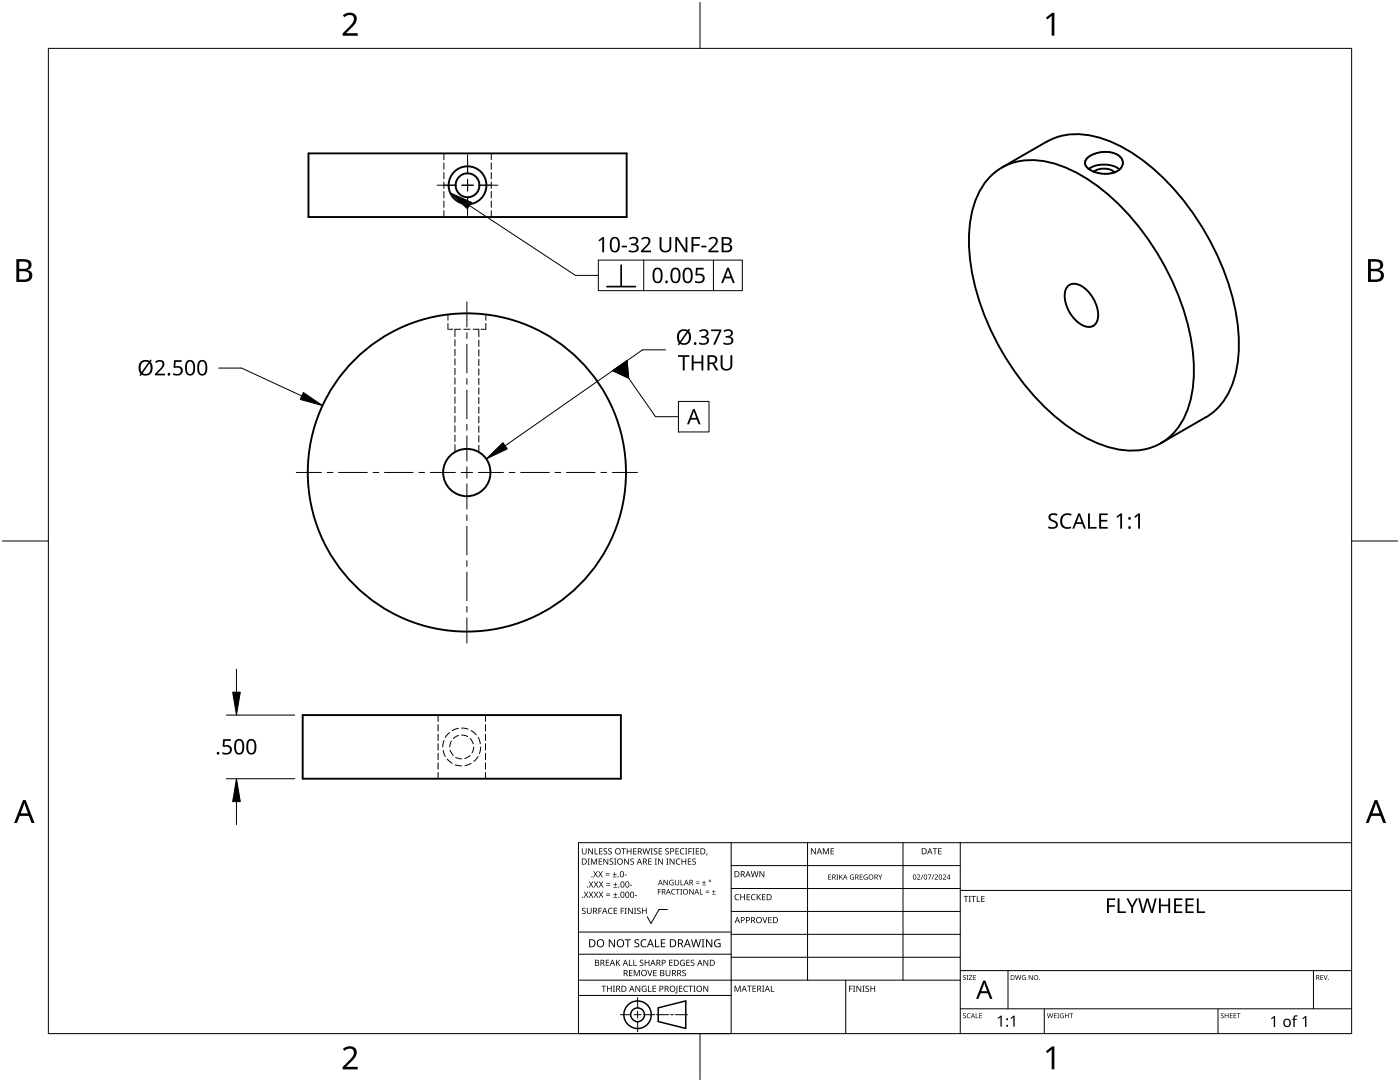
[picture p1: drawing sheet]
<svg xmlns="http://www.w3.org/2000/svg" width="279mm" height="216mm" viewBox="0 0 279 216" stroke-linecap="round" stroke-linejoin="round" font-family="sans-serif">
<g fill="none" stroke="#000" stroke-width=".2">
<path d="M88.6 30.6v1.3M88.6 32.5v1.3M88.6 34.4v1.3M88.6 36.3v1.3M88.6 38.2v1.3M98 30.6v1.3M98 32.5v1.3M98 34.4v1.3M98 36.3v1.3M98 38.2v1.3M88.6 40.1v1.3M88.6 42v1.3"/>
<path d="M98 40.1v1.3M98 42v1.3M89.4 64.5l.1 1.2M89.4 62.7v1.2M89.7 65.7h.7M90.8 67.8v1.2M90.8 69.7v1.3M90.8 71.6v1.3M90.8 73.5v1.3M90.8 75.4v1.3M90.8 77.3v1.3M90.8 79.2v1.3"/>
<path d="M91.9 65.7h-1.1v1.4M93.8 65.7h-1.3M94.4 65.7h1.1l.1 1.5M95.6 67.9v1.2M95.6 69.8v1.2M95.6 71.7v1.2M95.6 73.6v1.3M95.6 75.5v1.3M95.6 77.4v1.3M95.6 79.3v1.3M96.7 65.7h-.7M97 64.5l-.1 1.2"/>
<path d="M97 62.8v1.1M90.8 81.1v1.3M90.8 83v1.3M90.8 84.9v1.3M90.8 86.8v1.3M90.8 88.7v1.5M95.6 81.2v1.3M95.6 83.1v1.3M95.6 85v1.3M95.6 86.9v1.3M95.6 88.8v1.6M87.4 142.7v1.3"/>
<path d="M87.4 144.6v1.3M87.4 146.5v1.3M87.4 148.4v1.3M87.4 150.3v1.3M87.4 152.2v1.3M87.4 154.1v1.3M88.4 149.7l.5 1.3M88.6 147.7l-.3 1.4M89.2 151.5l1.1 .8M89.7 146.2l-.8 1M89.8 149.7l.7 1M90.1 147.9l-.4 1.2"/>
<path d="M90.8 152.6l1.3 .2M90.9 151.1l1.2 .3M91.5 145.3l-1.2 .5M91.5 146.8l-1 .6M92.1 145.3l1.3 .2M92.1 146.7l1.2 .3M93.8 147.4l.6 1M93.8 150.7l-1 .6M94 145.8l1 .8M94 152.3l-1.2 .5M94.5 149.1l-.3 1.1M95.4 147.2l.4 1.2"/>
<path d="M95.4 151l-.8 .9M95.9 149.1l-.2 1.3M96.9 142.7v1.3M96.9 144.6v1.3M96.9 146.5v1.3M96.9 148.4v1.3M96.9 150.3v1.3M96.9 152.2v1.3M96.9 154.1v1.3"/>
</g>
<g fill="none" stroke="#000" stroke-width=".38">
<path d="M61.6 30.6h63.5v12.7h-63.5zM197.6 35.3a11.9 11.9 0 0 1 11.4-3 29.7 29.7 0 0 1 13.6 7.9 52.1 52.1 0 0 1 15.4 29.6 23.3 23.3 0 0 1-2.1 14.3 11.6 11.6 0 0 1-13.3 5.5 29.8 29.8 0 0 1-13.6-7.9 51.8 51.8 0 0 1-15.4-29.6 23.3 23.3 0 0 1 2.1-14.4zM208.9 28.3a14 14 0 0 1 12.5-.2 39.5 39.5 0 0 1 16.5 14.2 47.9 47.9 0 0 1 9.4 26.4 18 18 0 0 1-4.3 12.7l-1.1 1-1.2 .9M208.9 28.2l-9 5.2M217 31.6a5.4 5.4 0 0 1 6.6-.2 1.91 1.91 0 0 1-1.3 3 5.4 5.4 0 0 1-5.6-1.4l-.2-.6zM217.3 33.7a5.6 5.6 0 0 1 6.1 .1M218.3 34.3a3.4 3.4 0 0 1 4.1 .1M213 57.2a2.43 2.43 0 0 1 3.5 .3 7.1 7.1 0 0 1 2.6 6.1 1.96 1.96 0 0 1-1.3 1.6 1.96 1.96 0 0 1-2-.4 7 7 0 0 1-3.3-6.5zM240.7 83.2l-9 5.2M123.9 142.7v12.7h-63.5v-12.7h63.5"/>
<circle cx="93.3" cy="37" r="3.8"/>
<circle cx="93.3" cy="37" r="2.38"/>
<circle cx="93.2" cy="94.3" r="4.7"/>
<circle cx="93.2" cy="94.3" r="31.8"/>
</g>
<path d="M9.7 9.7h260v196.5h-260z" fill="none" stroke="#000" stroke-width=".2"/>
<path d="M139.7 .5v9.2M.5 108h9.2M269.7 108h9.2M139.7 206.2v9.2" fill="none" stroke="#000" stroke-width=".2"/>
<g fill="#000">
<path d="M68.4 3.1a1.64 1.64 0 0 1 2.8 .4 2.52 2.52 0 0 1-1.2 2.2l-.9 .9h2.3v.5h-3v-.4l1.2-1.2a1.95 1.95 0 0 0 .9-2.2 1.23 1.23 0 0 0-1.8 .1zM208.7 3.5l1.3-.9h.4v4.5h-.5v-4l-.9 .8zM68.4 209.3a1.64 1.64 0 0 1 2.8 .4 2.52 2.52 0 0 1-1.2 2.2l-.9 1h2.3v.5h-3v-.5l1.2-1.2a1.95 1.95 0 0 0 .9-2.1 1.23 1.23 0 0 0-1.8 .1zM208.7 209.8l1.3-1h.4v4.6h-.5v-4l-.9 .7z"/>
<path d="M3.3 51.7h1.3a1.28 1.28 0 0 1 1.7 1.3 1.04 1.04 0 0 1-.9 .9 1.23 1.23 0 0 1 1 1.5 1.23 1.23 0 0 1-1.5 .9h-1.6zM3.8 54.1v1.7h1a.86 .86 0 0 0 1-.9 .86 .86 0 0 0-1.1-.8zM3.8 52.2v1.4h.9a.78 .78 0 0 0 1-.7 .78 .78 0 0 0-1.1-.7z"/>
<path d="M273 51.7h1.3a1.28 1.28 0 0 1 1.7 1.3 1.04 1.04 0 0 1-.8 .9 1.23 1.23 0 0 1 1 1.5 1.23 1.23 0 0 1-1.6 .9h-1.6zM273.6 54.1v1.7h.9a.86 .86 0 0 0 1.1-.9 .86 .86 0 0 0-1.1-.8zM273.6 52.2v1.4h.8a.78 .78 0 0 0 1-.7 .78 .78 0 0 0-1.1-.7z"/>
<path d="M4.6 159.6h.5l1.8 4.6h-.6l-.6-1.4h-1.8l-.5 1.4h-.6zM4.8 160.2l-.7 2.1h1.5z"/>
<path d="M274.3 159.6h.6l1.7 4.6h-.6l-.5-1.4h-1.8l-.6 1.4h-.5zM274.6 160.2l-.7 2.1h1.4z"/>
</g>
<g fill="none" stroke="#000" stroke-width=".2">
<path d="M145.9 168.1v38.1h-30.5v-38.1h154.3M145.9 172.7h45.7M145.9 177.3h45.7M161.2 168.1v27.5M180.2 168.1v27.5M191.6 168.1v38.1M191.6 177.7h78.1M115.4 198.6h30.5M115.4 195.6h76.2M115.4 190.4h30.5M115.4 186h30.5M127.3 199v2.1"/>
<path d="M133.2 181.5h-1.7l-1.6 2.8-.7-1.4M145.9 181.9h45.7M145.9 186.4h45.7M145.9 191h45.7M168.8 195.6v10.6M191.6 193.7h78.1M201.2 193.7v7.6M262.1 193.7v7.6M123.8 202.5h2.1M126.6 202.5h1.3M127.3 201.8v1.4M127.3 203.8v2.1"/>
<path d="M128.6 202.5h2.1M131 202.5h2.4M133.8 202.5h.6M134.8 202.5h2.4M191.6 201.3h78.1M208.4 201.3v4.9M243.1 201.3v4.9"/>
</g>
<g fill="#000">
<path d="M116.1 169.3h.2v.8a.32 .32 0 0 0 .3 .3 .32 .32 0 0 0 .3-.3v-.8h.2v.8a.47 .47 0 0 1-.5 .4 .47 .47 0 0 1-.5-.5zM116.5 177.9h.2l.3 .5 .3-.5h.1l-.4 .6 .4 .6h-.1l-.3-.5-.4 .5h-.1l.4-.6zM117.3 171.3h.4l-.1 .1v1l.1 .1h-.4l.1-.1v-1zM117.4 169.3h.2l.6 1v-1h.1v1.2h-.1l-.7-1v1h-.1zM117.5 177.9h.2l.3 .5 .3-.5h.1l-.4 .6 .4 .6h-.1l-.4-.5-.3 .5h-.1l.4-.6zM117.5 175.9h.2l.3 .5 .3-.5h.1l-.4 .6 .5 .6h-.2l-.3-.5-.4 .5h-.1l.4-.6zM117.9 171.3h.3l.3 1 .4-1h.3v1.2h-.2v-1l-.4 1h-.1l-.4-1v1h-.2zM118.7 169.3h.1v1h.6v.2h-.7zM118.4 173.8h.1l.3 .5 .3-.5h.2l-.4 .6 .4 .7h-.1l-.4-.6-.3 .6h-.1l.4-.7zM118.5 177.9h.2l.2 .5 .3-.5h.2l-.4 .6 .4 .6h-.1l-.4-.5-.3 .5h-.1l.4-.6zM118.5 175.9h.2l.3 .5 .3-.5h.1l-.4 .6 .4 .6h-.1l-.3-.5-.4 .5h-.1l.4-.6zM119.5 171.3h.7v.1h-.6v.4h.5v.2h-.5v.4h.6v.1h-.7z"/>
<path d="M119.6 169.3h.6v.1h-.5v.4h.5v.1h-.5v.4h.5v.2h-.6zM119.4 173.8h.1l.3 .5 .3-.5h.2l-.4 .6 .4 .7h-.1l-.4-.6-.3 .6h-.2l.5-.7zM119.5 177.9h.1l.3 .5 .3-.5h.2l-.4 .6 .4 .6h-.1l-.4-.5-.3 .5h-.1l.4-.6zM119.5 175.9h.2l.3 .5 .3-.5h.1l-.4 .6 .4 .6h-.1l-.4-.5-.3 .5h-.1l.4-.6zM120.9 174.6h.8v.1h-.8zM120.9 174.2h.8v.1h-.8zM121 178.7h.8v.1h-.8zM121 178.3h.8v.1h-.8zM121 176.6h.8v.1h-.8zM121 176.3h.8v.1h-.8zM120.5 169.4l.4-.1h.3l-.1 .1a.25 .25 0 0 0-.4-.1 .25 .25 0 0 0 0 .4l.4 .3 .1 .2-.3 .3-.5-.1v-.1h.2a.27 .27 0 0 0 .4-.1 .27 .27 0 0 0-.3-.3l-.2-.2zM120.4 171.3h.2l.7 1-.1-1h.2v1.2h-.2l-.6-1v1h-.2z"/>
<path d="M121.4 169.4l.5-.1h.2v.1a.25 .25 0 0 0-.4-.1 .25 .25 0 0 0 0 .4l.4 .3v.2l-.2 .3-.5-.1v-.1h.1a.27 .27 0 0 0 .5-.1 .27 .27 0 0 0-.4-.3l-.2-.2zM122.3 174.9h.8v.2h-.8zM122.4 179h.8v.1h-.8zM122.4 177h.8v.1h-.8zM121.7 171.4l.4-.1 .3 .1-.1 .1a.25 .25 0 0 0-.4-.1 .25 .25 0 0 0 0 .4 .42 .42 0 0 1 .5 .5 .42 .42 0 0 1-.7 .2l-.1-.2 .2 .1a.27 .27 0 0 0 .5-.2 .27 .27 0 0 0-.4-.3l-.2-.2zM122.6 174h.1v.4h.4v.1h-.4v.4h-.1v-.4h-.3v-.1h.3zM122.7 178.1h.1v.4h.4v.1h-.4v.3h-.1v-.3h-.3v-.1h.3zM122.7 176.1h.2v.3h.3v.2h-.3v.3h-.2v-.3h-.3v-.2h.3zM122.6 171.3h.4l-.1 .1v1l.1 .1h-.4l.1-.1v-1zM124 169.3h.9v.1h-.4v1.1h-.1v-1.1h-.4zM124.7 174.5h.4v.2h-.4zM124.6 171.3h.1l.7 1v-1h.1v1.2h-.2l-.6-1v1h-.1z"/>
<path d="M125.7 176.6h.5v.1h-.5zM125.1 169.3h.1v.5h.7v-.5h.1v1.2h-.1v-.6h-.7v.6h-.1zM125.8 171.4l.5-.1 .2 .1v.1a.25 .25 0 0 0-.4-.1 .25 .25 0 0 0 0 .4 .42 .42 0 0 1 .4 .5 .42 .42 0 0 1-.7 .2v-.2l.1 .1a.27 .27 0 0 0 .5-.2 .27 .27 0 0 0-.4-.3l-.2-.2zM126.7 178.6h.4v.2h-.4zM126.4 169.3h.6v.1h-.5v.4h.5v.1h-.5v.4h.5v.2h-.6zM128.2 169.3h.2l.2 1 .3-1h.2l.2 1 .3-1h.1l-.3 1.2h-.1l-.3-1.1-.3 1.1h-.2zM129.4 171.3h.7v.1h-.6v.4h.5v.2h-.5v.4h.6v.1h-.7zM129.8 169.3h.5l-.2 .1v1l.2 .1h-.5l.2-.1v-1zM130.7 171.3h.4l-.1 .1v1l.1 .1h-.4l.1-.1v-1zM130.5 169.4l.4-.1h.3l-.1 .1a.25 .25 0 0 0-.4-.1 .25 .25 0 0 0 0 .4l.4 .3 .1 .2-.2 .3-.6-.1v-.1h.2a.27 .27 0 0 0 .4-.1 .27 .27 0 0 0-.3-.3l-.2-.2zM131.3 177.4h.6v.1h-.5v.4h.5v.1h-.5v.5h-.1zM131.4 169.3h.7v.1h-.5v.4h.5v.1h-.5v.4h.5v.2h-.7z"/>
<path d="M131.3 171.3h.2l.7 1v-1h.1v1.2h-.2l-.6-1v1h-.2zM132.4 175.6h.2l.6 .9v-.9h.1v1h-.2l-.6-.9v.9h-.1zM133 171.3h.4l-.1 .1v1l.1 .1h-.4l.1-.1v-1zM132.8 169.4l.4-.1h.3l-.1 .1a.25 .25 0 0 0-.3-.1 .25 .25 0 0 0 0 .4l.4 .3v.2l-.2 .3-.5-.1v-.1h.1a.27 .27 0 0 0 .5-.1 .27 .27 0 0 0-.4-.3l-.2-.2zM133.7 175.7l.5-.2 .2 .1v.1a.45 .45 0 0 0-.7 .4 .45 .45 0 0 0 .6 .4v-.3h-.2v-.1h.3v.5a.6 .6 0 0 1-.8-.1 .6 .6 0 0 1 .1-.8zM134.1 177.5l.4-.1h.3l-.1 .2a.44 .44 0 0 0-.6 .4 .44 .44 0 0 0 .6 .3 .52 .52 0 0 1-.7 0 .52 .52 0 0 1 .1-.8zM133.6 171.3h.2l.7 1v-1h.1v1.2h-.2l-.6-1v1h-.2zM134.9 177.4h.8v.1h-.4v1h-.1v-1h-.3zM135 171.5l.5-.2 .3 .1-.1 .1a.49 .49 0 0 0-.7 .4 .49 .49 0 0 0 .7 .5 .52 .52 0 0 1-.6 0 .52 .52 0 0 1-.2-.6zM134.8 169.3h.7v.1h-.6v.4h.5v.1h-.5v.4h.6v.2h-.7zM134.7 175.6h.1v.7a.28 .28 0 0 0 .3 .2 .28 .28 0 0 0 .3-.2v-.7h.1v.7a.42 .42 0 0 1-.4 .4 .42 .42 0 0 1-.4-.4zM135.8 175.6h.2v.9h.4v.1h-.6z"/>
<path d="M135.8 177.4h.3l-.1 .1v.9l.1 .1h-.3l.1-.1v-.9zM135.8 169.4l.4-.1h.4l-.1 .1h-.2a.49 .49 0 0 0-.4 .6 .49 .49 0 0 0 .7 .3 .52 .52 0 0 1-.7 .1 .52 .52 0 0 1-.2-.6zM136 171.3h.2v.5h.6v-.5h.1v1.2h-.1v-.5h-.6v.5h-.2zM136.7 169.3h.5l-.2 .1v1l.2 .1h-.5l.2-.1v-1zM137.4 169.3h.7v.1h-.6v.4h.5v.2h-.5v.5h-.1zM137.3 171.3h.7v.1h-.6v.4h.5v.2h-.5v.4h.6v.1h-.7zM137.6 177.4h.1l.6 .9v-.9h.1v1.1h-.1l-.6-.9v.9h-.1zM138.2 169.3h.4l-.1 .1v1l.1 .1h-.4l.1-.1v-1zM138.9 176.2h.7v.1h-.7zM138.9 175.9h.7v.1h-.7zM138.2 171.4l.4-.1 .3 .1-.1 .1a.25 .25 0 0 0-.4-.1 .25 .25 0 0 0 0 .4 .42 .42 0 0 1 .5 .5 .42 .42 0 0 1-.7 .2l-.1-.2 .2 .1a.27 .27 0 0 0 .5-.2 .27 .27 0 0 0-.4-.3l-.2-.2zM138.9 169.3h.6v.1h-.5v.4h.5v.1h-.5v.4h.5v.2h-.6z"/>
<path d="M139.7 177.4h.1v1h.5v.1h-.6zM140.1 176.5h.8v.1h-.8zM140.5 175.7h.1v.3h.3v.2h-.3v.3h-.1v-.3h-.4v-.2h.4zM140.8 178h.7v.2h-.7zM140.8 177.7h.7v.1h-.7zM141 170.3h.2l-.3 .4zM142.1 178.4h.7v.1h-.7zM142.4 177.6h.1v.3h.3v.1h-.3v.3h-.1v-.3h-.3v-.1h.3zM146.8 178.6l.4-.2 .3 .1v.1a.49 .49 0 0 0-.7 .4 .49 .49 0 0 0 .7 .5 .52 .52 0 0 1-.7 0 .52 .52 0 0 1-.2-.6zM147.7 178.4h.2v.5h.6v-.5h.2v1.2h-.2v-.5h-.6v.5h-.2zM149 178.4h.7v.1h-.5v.4h.4v.2h-.4v.4h.5v.1h-.7zM150 178.6l.5-.2 .3 .1-.1 .1a.49 .49 0 0 0-.7 .4 .49 .49 0 0 0 .8 .5 .52 .52 0 0 1-.7 0 .52 .52 0 0 1-.2-.6z"/>
<path d="M149.8 173.8h.2l.3 1.1 .2-1.1h.2l.3 1.1 .2-1.1h.2l-.3 1.2h-.2l-.3-1-.3 1h-.1zM151 178.4h.2v.6l.5-.6h.2l-.5 .5 .5 .7h-.2l-.4-.6-.1 .6h-.2zM151.6 173.8h.1l.7 1v-1h.1v1.2h-.1l-.7-1v1h-.1zM152.1 178.4h.7v.1h-.6v.4h.5v.2h-.5v.4h.6v.1h-.7zM161.8 169.3h.2l.7 1v-1h.1v1.2h-.2l-.6-1v1h-.2zM164.2 169.3h.2l.4 .9 .4-.9h.2v1.2h-.1v-1.1l-.4 1.1h-.1l-.4-1.1v1.1h-.2zM165.3 174.5h.6v.1h-.5v.3h.5v.1h-.5v.4h.5v.1h-.6zM165.8 169.3h.6v.1h-.5v.4h.5v.1h-.5v.4h.5v.2h-.6zM166.9 174.5h.4l-.1 .1v.8l.1 .1h-.4l.1-.1v-.8zM167.5 174.5h.1v.5l.6-.5-.4 .4 .4 .6h-.1l-.4-.5-.1 .5h-.1zM169.7 174.6l.5-.1h.2v.2a.42 .42 0 0 0-.7 .3 .42 .42 0 0 0 .6 .4v-.3h-.2v-.1h.3v.5a.56 .56 0 0 1-.7-.1 .56 .56 0 0 1 0-.8zM171.6 174.5h.5v.1h-.4v.3h.4v.1h-.4v.4h.4v.1h-.5z"/>
<path d="M172.5 174.6l.4-.1h.2v.2a.42 .42 0 0 0-.6 .3 .42 .42 0 0 0 .5 .4v-.3h-.2v-.1h.4v.5a.56 .56 0 0 1-.8-.1 .56 .56 0 0 1 .1-.8zM175.3 174.5h.1l.3 .5 .2-.5h.2l-.4 .6v.4h-.1v-.4zM183 174.6a.37 .37 0 0 1 .6 0 .37 .37 0 0 1-.2 .6l-.2 .2h.5v.1h-.7l.3-.4a.27 .27 0 0 0 .2-.3 .27 .27 0 0 0-.3-.2zM184.1 174.5h.2l-.4 1h-.1zM185.2 174.5h.6l-.4 1h-.1l.4-.9h-.5zM186.3 174.5h.1l-.3 1h-.2zM186.1 169.3h.9v.1h-.3v1.1h-.2v-1.1h-.4zM186.5 174.6a.37 .37 0 0 1 .6 0 .37 .37 0 0 1-.2 .6l-.2 .2h.5v.1h-.7l.3-.4a.27 .27 0 0 0 .3-.3 .27 .27 0 0 0-.4-.2zM187.2 169.3h.7v.1h-.5v.4h.5v.1h-.5v.4h.5v.2h-.7zM188.2 174.6a.37 .37 0 0 1 .6 0 .37 .37 0 0 1-.3 .6l-.2 .2h.5v.1h-.7l.3-.4a.27 .27 0 0 0 .3-.3 .27 .27 0 0 0-.4-.2zM192.3 178.8h.9v.1h-.3v1.1h-.2v-1.1h-.4zM193.3 178.8h.5l-.2 .1v1l.2 .1h-.5l.2-.1v-1z"/>
<path d="M193.8 178.8h1v.1h-.4v1.1h-.2v-1.1h-.4zM194.9 178.8h.2v1.1h.5v.1h-.7zM195.8 178.8h.7v.1h-.5v.4h.5v.1h-.5v.5h.5v.1h-.7zM116.2 181.3l.4-.2 .3 .1-.1 .1a.25 .25 0 0 0-.4-.1 .25 .25 0 0 0 0 .4l.4 .2 .1 .3-.3 .3-.5-.1v-.1h.2a.27 .27 0 0 0 .4-.1 .27 .27 0 0 0-.3-.3l-.2-.2zM117.1 181.1h.2v.8a.32 .32 0 0 0 .3 .3 .32 .32 0 0 0 .3-.3v-.8h.2v.8a.47 .47 0 0 1-.5 .5 .47 .47 0 0 1-.5-.5zM119.4 181.1h.7v.2h-.5v.4h.5v.1h-.5v.6h-.2zM120 196.7h1v.1h-.4v1.1h-.2v-1.1h-.4zM120.9 191.5h.7v.1h-.5v.4h.4v.2h-.4v.4h.5v.1h-.7zM121.5 181.3l.4-.2 .4 .1-.1 .1a.49 .49 0 0 0-.7 .5 .49 .49 0 0 0 .7 .4 .52 .52 0 0 1-.6 .1 .52 .52 0 0 1-.3-.6zM121.1 196.7h.2v.5h.6v-.5h.2v1.2h-.2v-.6h-.6v.6h-.2zM121.5 187.4h.2l.9 1.3v-1.3h.1v1.6h-.2l-.8-1.3v1.3h-.2zM122.3 196.7h.4l-.1 .1v1l.1 .1h-.4l.2-.1v-1z"/>
<path d="M122.5 181.1h.7v.2h-.6v.4h.5v.1h-.5v.4h.6v.2h-.7zM122.9 191.5h.2v.6l.5-.6h.2l-.5 .5 .5 .7h-.2l-.4-.6-.1 .6h-.2zM123.9 181.1h.6v.2h-.5v.4h.5v.1h-.5v.6h-.1zM124.7 181.1h.4l-.2 .2v.9l.2 .2h-.4l.1-.2v-.9zM124.7 187.4h1.2v.2h-.5v1.4h-.2v-1.4h-.5zM125.5 191.5h.2v1.1h.5v.1h-.7zM125.5 193.6h.7v.1h-.5v.4h.5v.1h-.5v.4h.5v.2h-.7zM125.3 181.1h.2l.7 1.1-.1-1.1h.2v1.3h-.2l-.6-1v1h-.2zM126.4 191.5h.2v1.1h.5v.1h-.7zM126.5 181.1h.5l-.2 .2v.9l.2 .2h-.5l.2-.2v-.9zM126.5 193.6h.2l.4 1 .4-1h.2v1.2h-.2v-1.1l-.4 1.1h-.1l-.4-1.1v1.1h-.1zM126.7 187.6l.3-.2 .6 .1-.2 .1a.33 .33 0 0 0-.6 .2 .33 .33 0 0 0 .4 .4 .47 .47 0 0 1 .4 .6 .47 .47 0 0 1-.7 .2h-.3v-.2h.2a.35 .35 0 0 0 .6-.2 .35 .35 0 0 0-.5-.4l-.3-.2z"/>
<path d="M126.8 196.7h.2l.6 1v-1h.2v1.2h-.2l-.7-1 .1 1h-.2zM127.2 181.3l.4-.2 .3 .1-.1 .1a.25 .25 0 0 0-.4-.1 .25 .25 0 0 0 0 .4l.4 .2 .1 .3-.3 .3-.5-.1v-.1h.2a.27 .27 0 0 0 .4-.1 .27 .27 0 0 0-.3-.3l-.2-.2zM127.7 191.6l.5-.1 .2 .1v.1a.25 .25 0 0 0-.4-.1 .25 .25 0 0 0 0 .4l.4 .2v.3l-.2 .2h-.5v-.2l.1 .1a.27 .27 0 0 0 .5-.2 .27 .27 0 0 0-.4-.3l-.2-.2zM128 187.6l.6-.2 .4 .1v.2a.64 .64 0 0 0-1 .5 .64 .64 0 0 0 1 .6v.2a.83 .83 0 0 1-1.1-.3 .83 .83 0 0 1 .1-1.1zM128.2 196.8l.6-.1 .2 .1v.1a.5 .5 0 0 0-.8 .4 .5 .5 0 0 0 .7 .5v-.4h-.3v-.1h.4v.6a.66 .66 0 0 1-.8-.2 .66 .66 0 0 1 0-.9zM128.1 181.1h.2v.6h.6v-.6h.2v1.3h-.2v-.6h-.6v.6h-.2zM129.2 193.6h.1l.4 1 .3-1h.2l-.4 1.2h-.2zM129.3 196.7h.2v1.1h.5v.1h-.7zM128.7 191.5h.1v.5h.6v-.5h.2v1.2h-.2v-.5h-.6v.5h-.1zM130.7 187.4h.2v1.4h.7v.2h-.9zM130.2 196.7h.7v.1h-.5v.4h.5v.1h-.5v.5h.5v.1h-.7zM130.4 193.6h.6v.1h-.5v.4h.5v.1h-.5v.4h.5v.2h-.6z"/>
<path d="M131.9 187.4h.9v.2h-.7v.5h.6v.2h-.6v.5h.7v.2h-.9zM132.8 193.6h.2v.7a.32 .32 0 0 0 .3 .4 .32 .32 0 0 0 .3-.4v-.7h.2v.7a.47 .47 0 0 1-.5 .5 .47 .47 0 0 1-.5-.5zM133.5 191.5h.7v.1h-.5v.4h.5v.2h-.5v.4h.5v.1h-.7zM135 196.7h.2v1.3l-.1 .2h-.3l-.1-.1 .3-.2zM135.5 196.7h.7v.1h-.5v.4h.4v.1h-.4v.5h.5v.1h-.7zM135.8 191.7l.5-.2 .4 .1-.1 .1a.5 .5 0 0 0-.8 .4 .5 .5 0 0 0 .7 .5v-.4h-.2v-.1h.4v.6a.66 .66 0 0 1-.9-.1 .66 .66 0 0 1 0-.9zM136.2 193.7l.4-.2 .3 .1-.1 .1a.25 .25 0 0 0-.4-.1 .25 .25 0 0 0 0 .4 .42 .42 0 0 1 .5 .6 .42 .42 0 0 1-.7 .2l-.1-.2h.2a.27 .27 0 0 0 .5-.1 .27 .27 0 0 0-.4-.3l-.2-.2zM136.5 196.8l.5-.1 .3 .1-.1 .1a.49 .49 0 0 0-.7 .4 .49 .49 0 0 0 .8 .4 .52 .52 0 0 1-.7 .1 .52 .52 0 0 1-.2-.6zM137 191.5h.7v.1h-.6v.4h.5v.2h-.5v.4h.6v.1h-.7zM137.4 196.7h.9v.1h-.4v1.1h-.1v-1.1h-.4zM137.9 191.6l.4-.1 .3 .1-.1 .1a.25 .25 0 0 0-.4-.1 .25 .25 0 0 0 0 .4l.4 .2 .1 .3-.2 .2h-.6v-.2l.2 .1a.27 .27 0 0 0 .5-.2 .27 .27 0 0 0-.4-.3l-.2-.2zM138.4 196.7h.4l-.1 .1v1l.1 .1h-.4l.1-.1v-1z"/>
<path d="M137.9 187.4h.2l.3 1.4 .4-1.4h.2l.4 1.4 .3-1.4h.2l-.4 1.6h-.2l-.4-1.3-.4 1.3h-.2zM140 187.4h.6l-.2 .2v1.3l.2 .1h-.6l.2-.1v-1.3zM140.4 196.7h.1l.7 1v-1h.1v1.2h-.1l-.7-1v1h-.1zM140.4 191.5h.2l.6 1v-1h.1v1.2h-.1l-.7-1v1h-.1zM140.9 187.4h.2l.9 1.3v-1.3h.2v1.6h-.3l-.8-1.3v1.3h-.2zM142.7 187.6l.7-.2 .4 .1-.1 .2a.65 .65 0 0 0-1 .5 .65 .65 0 0 0 .9 .6v-.4h-.3v-.2h.5v.7a.86 .86 0 0 1-1.1-.1 .86 .86 0 0 1 0-1.2zM146.6 196.7h.2l.4 1 .4-1h.2v1.2h-.1v-1.1l-.4 1.1h-.2l-.4-1.1v1.1h-.1zM149.1 196.7h.9v.1h-.4v1.1h-.1v-1.1h-.4zM150.2 196.7h.7v.1h-.6v.4h.5v.1h-.5v.5h.6v.1h-.7zM152.1 183h.2l.3 1 .4-1h.2l-.5 1.2h-.1zM152.1 196.7h.4l-.1 .1v1l.1 .1h-.4l.1-.1v-1zM153.8 196.7h.2v1.1h.5v.1h-.7z"/>
<path d="M153.3 183h.7v.1h-.5v.4h.5v.1h-.5v.5h.5v.1h-.7zM169.5 196.7h.6v.1h-.5v.5h.5v.1h-.5v.5h-.1zM170.2 196.7h.5l-.2 .1v1l.2 .1h-.5l.2-.1v-1zM170.9 196.7h.2l.6 1v-1h.2v1.2h-.2l-.6-1v1h-.2zM172.1 196.7h.5l-.2 .1v1l.2 .1h-.5l.2-.1v-1zM172.8 196.8l.4-.1h.2v.2a.25 .25 0 0 0-.4-.1 .25 .25 0 0 0 0 .4l.4 .2 .1 .3-.3 .2h-.5v-.2l.2 .1a.27 .27 0 0 0 .4-.2 .27 .27 0 0 0-.3-.3l-.3-.2zM173.7 196.7h.2v.5h.6v-.5h.2v1.2h-.2v-.6h-.6v.6h-.2zM192.2 194.7l.4-.1h.2l-.1 .1a.24 .24 0 0 0-.3 0 .24 .24 0 0 0-.1 .3 .24 .24 0 0 0 .4 .1l.1 .1-.1 .3h-.4l-.1-.1a.24 .24 0 0 0 .3 .1 .24 .24 0 0 0 .1-.3l-.4-.3zM192.9 194.6h.4l-.1 .1v.7l.1 .1h-.4l.1-.1v-.7zM193.4 194.6h.6l-.5 .8h.6v.1h-.7l.5-.8h-.5zM194.2 194.6h.6v.1h-.4v.3h.4v.1h-.4v.3h.4v.1h-.6zM202.6 194.6h.1l.2 .8 .2-.8h.2l.2 .8 .2-.8h.1l-.2 .9h-.2l-.2-.8-.2 .8h-.2z"/>
<path d="M204.1 194.7l.3-.1h.3l-.1 .1a.4 .4 0 0 0-.6 .4 .4 .4 0 0 0 .6 .3v-.3l-.2-.1h.3v.5a.53 .53 0 0 1-.7-.1 .53 .53 0 0 1 .1-.7zM205.3 194.6h.2l.5 .8v-.8h.1v.9h-.2l-.5-.8v.8h-.1zM220.9 179.3h1.7v.3h-1.3v1h1.2v.3h-1.2v1.3h-.4zM223 179.3h.4v2.6h1.3v.3h-1.7zM224.8 179.3h.4l.7 1.4 .8-1.4h.4l-1 1.8v1.1h-.3v-1.1zM227.2 179.3h.3l.6 2.4 .7-2.4h.4l.7 2.4 .6-2.4h.3l-.7 2.9h-.4l-.7-2.5-.7 2.5h-.4zM231.3 179.3h.4v1.2h1.5v-1.2h.3v2.9h-.3v-1.4h-1.5v1.4h-.4zM234.3 179.3h1.6v.3h-1.2v.9h1.2v.3h-1.2v1.1h1.2v.3h-1.6zM236.6 179.3h1.6v.3h-1.2v.9h1.1v.3h-1.1v1.1h1.2v.3h-1.6zM238.9 179.3h.3v2.6h1.3v.3h-1.6zM263.5 194.6h.6v.1h-.5v.3h.4v.1h-.4v.3h.5v.1h-.6zM264.1 194.6h.2l.2 .8 .3-.8h.2l-.4 .9h-.1z"/>
<path d="M192.2 202.3l.4-.1h.2l-.1 .1a.24 .24 0 0 0-.3 0 .24 .24 0 0 0-.1 .3 .24 .24 0 0 0 .4 .1l.1 .2-.1 .2-.4 .1-.1-.2a.24 .24 0 0 0 .3 .1 .24 .24 0 0 0 .1-.3l-.4-.2zM193.1 202.3l.6-.1-.3 .1a.4 .4 0 0 0-.3 .5 .4 .4 0 0 0 .5 .2 .46 .46 0 0 1-.6 0 .46 .46 0 0 1 .1-.7zM194.7 202.2h.1v.8h.5v.2h-.6zM195.4 202.2h.6v.1h-.4v.3h.4v.1h-.4v.4h.4v.1h-.6zM199.1 203.1l.6-.4h.2v2.1h-.2v-1.9l-.5 .4zM201.7 203.1l.6-.4h.2v2.1h-.3v-1.9l-.4 .4zM209 202.2h.1l.2 .8 .2-.8h.1l.3 .8 .2-.8h.1l-.3 1h-.1l-.2-.9-.3 .9h-.1zM210.3 202.2h.6v.1h-.4v.3h.3v.1h-.3v.4h.4v.1h-.6zM211 202.2h.4l-.2 .1v.8l.2 .1h-.4l.1-.1v-.8zM211.6 202.3l.7-.1-.1 .1a.4 .4 0 0 0-.6 .4 .4 .4 0 0 0 .6 .3v-.2l-.2-.2h.3v.5a.53 .53 0 0 1-.7-.1 .53 .53 0 0 1 0-.7zM212.5 202.2h.2v.4h.5v-.4h.1v1h-.1v-.5h-.5v.5h-.2zM213.4 202.2h.8v.1h-.3v.9h-.2v-.9h-.3z"/>
<path d="M243.7 202.3l.3-.1h.2v.1a.24 .24 0 0 0-.3 0 .24 .24 0 0 0-.1 .3 .24 .24 0 0 0 .3 .1l.1 .2-.1 .2-.4 .1-.1-.2a.24 .24 0 0 0 .4 .1 .24 .24 0 0 0 0-.3l-.3-.2zM244.4 202.2h.2v.4h.5v-.4h.1v1h-.1v-.5h-.5v.5h-.2zM245.4 202.2h.6v.1h-.4v.3h.4v.1h-.4v.4h.4v.1h-.6zM246.2 202.2h.5v.1h-.4v.3h.4v.1h-.4v.4h.4v.1h-.5zM246.8 202.2h.8v.1h-.3v.9h-.2v-.9h-.3zM253.7 203.2l.6-.5h.2v2.2h-.3v-1.9l-.4 .4zM258.2 202.7l.3-.1h.5l-.1 .3-.4-.1-.1 .2v.3h.4v.2h-.4v1.4h-.3v-1.4h-.3l.3-.2zM259.9 203.2l.6-.5h.2v2.2h-.2v-1.9l-.5 .4z"/>
<path d="M116.1 171.3h.4a.61 .61 0 0 1 .6 .6 .61 .61 0 0 1-.6 .6h-.4zM116.3 171.4v1h.1a.48 .48 0 0 0 .5-.5 .48 .48 0 0 0-.4-.5z"/>
<path d="M122.7 169.9a.61 .61 0 0 1 1.2 0 .61 .61 0 0 1-1.2 0zM123 169.5a.47 .47 0 0 0-.1 .7 .47 .47 0 0 0 .8 0v-.1a.45 .45 0 0 0-.1-.6 .45 .45 0 0 0-.6 0z"/>
<path d="M123.1 171.9a.61 .61 0 0 1 1.2 0 .61 .61 0 0 1-1.2 0zM123.5 171.5l-.2 .4a.45 .45 0 0 0 .7 .4 .45 .45 0 0 0 0-.8l-.2-.1z"/>
<path d="M123.9 173.9a.51 .51 0 0 1 .6 .1 .51 .51 0 0 1 0 .7 .44 .44 0 0 1-.6 .3 .44 .44 0 0 1-.2-.6zM123.9 174v.1a.48 .48 0 0 0 .3 .8 .53 .53 0 0 0 .2-.5 .53 .53 0 0 0-.4-.4z"/>
<path d="M124 178a.44 .44 0 0 1 .5 0 .44 .44 0 0 1 .1 .5 .46 .46 0 0 1-.4 .7 .46 .46 0 0 1-.4-.7zM124.1 178.1l-.1 .2a.45 .45 0 0 0 .3 .7 .53 .53 0 0 0 .2-.5 .53 .53 0 0 0-.4-.4z"/>
<path d="M124 176a.44 .44 0 0 1 .5 0 .44 .44 0 0 1 .1 .5 .46 .46 0 0 1-.4 .6 .46 .46 0 0 1-.4-.7zM124.1 176.1l-.1 .4a.31 .31 0 0 0 .2 .5 .31 .31 0 0 0 .3-.5l-.1-.4z"/>
<path d="M124.9 178a.5 .5 0 0 1 .7 .1 .5 .5 0 0 1 0 .6 .44 .44 0 0 1-.6 .4 .44 .44 0 0 1-.2-.6zM125 178.1a.48 .48 0 0 0-.1 .6 .48 .48 0 0 0 .4 .3l.1-.8-.2-.2z"/>
<path d="M124.9 176a.44 .44 0 0 1 .6 0 .44 .44 0 0 1 .1 .5 .46 .46 0 0 1-.5 .6 .46 .46 0 0 1-.3-.7zM125 176.1l-.1 .4a.31 .31 0 0 0 .3 .5 .31 .31 0 0 0 .2-.5v-.4z"/>
<path d="M125.9 178a.5 .5 0 0 1 .6 .1 .5 .5 0 0 1 0 .6 .44 .44 0 0 1-.5 .4 .44 .44 0 0 1-.2-.6zM126 178.1l-.1 .1a.48 .48 0 0 0 .4 .8 .53 .53 0 0 0 .2-.5 .53 .53 0 0 0-.5-.4z"/>
<path d="M127.3 169.3h.3a.35 .35 0 0 1 .5 .2 .35 .35 0 0 1-.3 .4l.4 .6h-.2l-.3-.5h-.3v.5h-.1zM127.4 169.4v.4h.2a.23 .23 0 0 0 .3-.2 .23 .23 0 0 0-.3-.2z"/>
<path d="M127.5 171.3h.2l.4 1.2h-.1l-.2-.4h-.4l-.2 .4h-.1zM127.6 171.5l-.2 .5h.4z"/>
<path d="M128.3 171.3h.3a.35 .35 0 0 1 .5 .2 .35 .35 0 0 1-.3 .5l.4 .5h-.2l-.3-.5h-.2v.5h-.2zM128.5 171.4v.5h.1a.23 .23 0 0 0 .3-.2 .23 .23 0 0 0-.3-.3z"/>
<path d="M131.7 175.5h.1l.5 1.1h-.2l-.1-.3h-.4l-.2 .3h-.1zM131.8 175.7l-.2 .5h.4z"/>
<path d="M132.1 177.4h.3a.31 .31 0 0 1 .4 .2 .31 .31 0 0 1-.2 .4l.3 .5h-.2l-.3-.5h-.2v.5h-.1zM132.2 177.5v.4h.2a.21 .21 0 0 0 .2-.2 .21 .21 0 0 0-.2-.2z"/>
<path d="M133.3 177.4h.1l.5 1.1h-.2l-.1-.4h-.4l-.2 .4h-.1zM133.4 177.5l-.2 .5h.4z"/>
<path d="M133.8 169.3h.6l.1 .2-.1 .4-.5 .1v.5h-.1zM133.9 169.4v.5a.29 .29 0 0 0 .5-.3 .29 .29 0 0 0-.5-.2z"/>
<path d="M136.9 175.5h.1l.4 1.1h-.1l-.1-.3h-.5l-.1 .3h-.1zM137 175.7l-.2 .5h.3z"/>
<path d="M136.2 177.9a.55 .55 0 0 1 1.1 0 .55 .55 0 0 1-1.1 0zM136.4 177.9a.45 .45 0 0 0 .9 0 .45 .45 0 0 0-.9 0z"/>
<path d="M137.6 175.6h.3a.31 .31 0 0 1 .4 .2 .31 .31 0 0 1-.2 .4l.3 .4h-.2l-.2-.4h-.3v.4h-.1zM137.7 175.7v.4h.2a.21 .21 0 0 0 .3-.2 .21 .21 0 0 0-.3-.2z"/>
<path d="M139 177.4h.1l.4 1.1h-.1l-.1-.4h-.5l-.1 .4h-.1zM139.1 177.5l-.2 .5h.3z"/>
<path d="M139.8 169.3h.4a.54 .54 0 0 1 .6 .6 .56 .56 0 0 1-.7 .6h-.3zM140 169.4v.9h.1a.48 .48 0 0 0 .5-.4 .48 .48 0 0 0-.4-.5z"/>
<path d="M141.4 175.8a.25 .25 0 0 1 .5 0 .25 .25 0 0 1-.5 0zM141.5 175.8a.15 .15 0 0 0 .3 0 .15 .15 0 0 0-.3 0z"/>
<path d="M146.6 173.8h.4a.61 .61 0 0 1 .6 .6 .61 .61 0 0 1-.7 .6h-.3zM146.8 174v.9h.1a.43 .43 0 0 0 .5-.5 .41 .41 0 0 0-.4-.4z"/>
<path d="M147.8 173.8h.4a.35 .35 0 0 1 .4 .3 .35 .35 0 0 1-.2 .4l.3 .5h-.2l-.3-.5h-.2v.5h-.2zM148 174v.4h.2a.23 .23 0 0 0 .3-.2 .23 .23 0 0 0-.3-.2z"/>
<path d="M149.2 173.8h.1l.5 1.2h-.1l-.2-.3h-.5l-.1 .3h-.2zM149.3 174l-.2 .5h.4z"/>
<path d="M153 178.4h.4a.55 .55 0 0 1 .6 .6 .56 .56 0 0 1-.6 .6h-.4zM153.2 178.5v1h.1a.48 .48 0 0 0 .5-.5 .48 .48 0 0 0-.4-.5z"/>
<path d="M163.4 169.2h.2l.5 1.3h-.2l-.2-.4h-.4l-.2 .4h-.1zM163.5 169.4l-.2 .6h.4z"/>
<path d="M166.1 174.5h.3a.29 .29 0 0 1 .3 .2 .29 .29 0 0 1-.1 .4l.2 .4h-.1l-.3-.4h-.2v.4h-.1zM166.2 174.6v.4h.2a.2 .2 0 0 0 .2-.2 .2 .2 0 0 0-.2-.2z"/>
<path d="M168.6 174.5h.1l.4 1h-.1l-.1-.3h-.4l-.1 .3h-.2zM168.7 174.6l-.2 .5h.3z"/>
<path d="M170.7 174.5h.3a.29 .29 0 0 1 .3 .2 .29 .29 0 0 1-.2 .4l.3 .4h-.1l-.3-.4h-.2v.4h-.1zM170.8 174.6v.4h.2a.2 .2 0 0 0 .2-.2 .2 .2 0 0 0-.2-.2z"/>
<path d="M173.3 175a.51 .51 0 0 1 1 0 .51 .51 0 0 1-1 0zM173.5 175a.38 .38 0 0 0 .7 0 .38 .38 0 0 0-.7 0z"/>
<path d="M174.5 174.5h.3a.29 .29 0 0 1 .4 .2 .29 .29 0 0 1-.2 .4l.3 .4h-.2l-.2-.4h-.2v.4h-.2zM174.7 174.6v.4h.1a.2 .2 0 0 0 .2-.2 .2 .2 0 0 0-.2-.2z"/>
<path d="M182.3 174.6h.4l.2 .5a.38 .38 0 0 1-.5 .4 .38 .38 0 0 1-.2-.6zM182.4 174.6v.1a.39 .39 0 0 0-.1 .4 .39 .39 0 0 0 .4 .3 .4 .4 0 0 0 .1-.5 .4 .4 0 0 0-.4-.3z"/>
<path d="M184 169.3h.3a.61 .61 0 0 1 .6 .6 .61 .61 0 0 1-.6 .6h-.3zM184.1 169.4v.9h.2a.43 .43 0 0 0 .5-.4 .41 .41 0 0 0-.5-.5z"/>
<path d="M184.5 174.6h.4l.1 .5a.38 .38 0 0 1-.4 .4 .38 .38 0 0 1-.2-.6zM184.6 174.6l-.1 .2a.38 .38 0 0 0 .3 .6 .41 .41 0 0 0 .1-.5 .41 .41 0 0 0-.3-.3z"/>
<path d="M185.5 169.2h.1l.5 1.3h-.1l-.2-.4h-.5l-.1 .4h-.2zM185.6 169.4l-.2 .6h.4z"/>
<path d="M187.5 174.6h.4l.1 .5a.38 .38 0 0 1-.4 .4 .38 .38 0 0 1-.3-.6zM187.5 174.6v.2a.38 .38 0 0 0 .3 .6 .41 .41 0 0 0 .1-.5 .41 .41 0 0 0-.4-.3z"/>
<path d="M189.4 174.5h.1v.7h.2l-.2 .3h-.1v-.2h-.5zM189.4 174.6l-.4 .6h.4z"/>
<path d="M118.4 181.1h.3a.35 .35 0 0 1 .4 .3 .35 .35 0 0 1-.2 .4l.3 .6h-.1l-.3-.5h-.3v.5h-.1zM118.5 181.3v.4h.2a.23 .23 0 0 0 .3-.2 .23 .23 0 0 0-.3-.2z"/>
<path d="M118.7 191.5h.4a.31 .31 0 0 1 .4 .2 .31 .31 0 0 1-.2 .4 .33 .33 0 0 1 .3 .4 .33 .33 0 0 1-.4 .2h-.5zM118.9 192.2v.4h.2a.23 .23 0 0 0 .3-.2 .23 .23 0 0 0-.3-.2zM118.9 191.6v.4h.2a.21 .21 0 0 0 .3-.2 .21 .21 0 0 0-.3-.2z"/>
<path d="M117.6 187.4h.5a.71 .71 0 0 1 .7 .8 .73 .73 0 0 1-.8 .8h-.4zM117.8 187.6v1.2h.2a.56 .56 0 0 0 .6-.6 .54 .54 0 0 0-.6-.6z"/>
<path d="M119.8 191.5h.4a.35 .35 0 0 1 .4 .3 .35 .35 0 0 1-.2 .4l.3 .5h-.2l-.3-.5h-.2v.5h-.2zM120 191.6v.5h.2a.23 .23 0 0 0 .3-.2 .23 .23 0 0 0-.3-.3z"/>
<path d="M119.3 187.6a.74 .74 0 0 1 .9-.1 .74 .74 0 0 1 .4 .7 .77 .77 0 0 1-1.1 .8 .77 .77 0 0 1-.3-1.3zM119.5 187.7l-.2 .5a.56 .56 0 0 0 .7 .6 .56 .56 0 0 0 .3-.9 .51 .51 0 0 0-.8-.2z"/>
<path d="M120.6 181.1h.2l.4 1.3h-.1l-.2-.4h-.4l-.2 .4h-.1zM120.7 181.3l-.2 .6h.4z"/>
<path d="M122.2 191.5h.1l.5 1.2h-.2l-.1-.3h-.5l-.2 .3h-.1zM122.2 191.7l-.2 .5h.4z"/>
<path d="M123 196.7h.3a.35 .35 0 0 1 .4 .2 .35 .35 0 0 1-.2 .5l.3 .5h-.1l-.3-.5h-.3v.5h-.1zM123.1 196.8v.5h.2a.23 .23 0 0 0 .3-.3 .23 .23 0 0 0-.3-.2z"/>
<path d="M123.3 187.6a.74 .74 0 0 1 .8-.1 .74 .74 0 0 1 .5 .7 .77 .77 0 0 1-1.1 .8 .77 .77 0 0 1-.3-1.3zM123.5 187.7l-.2 .5a.56 .56 0 0 0 .7 .6 .56 .56 0 0 0 .3-.9 .51 .51 0 0 0-.8-.2z"/>
<path d="M124.5 193.6h.3a.35 .35 0 0 1 .4 .2 .35 .35 0 0 1-.2 .4l.3 .6h-.1l-.3-.5h-.3v.5h-.1zM124.6 193.7v.4h.2a.23 .23 0 0 0 .3-.2 .23 .23 0 0 0-.3-.2z"/>
<path d="M124 196.7h.4a.54 .54 0 0 1 .6 .6 .56 .56 0 0 1-.6 .6h-.4zM124.2 196.8v1h.2a.48 .48 0 0 0 .5-.5 .48 .48 0 0 0-.5-.5z"/>
<path d="M124.7 191.5h.2l.4 1.2h-.1l-.2-.3h-.4l-.2 .3h-.1zM124.8 191.7l-.2 .5h.4z"/>
<path d="M126 196.7h.2l.4 1.2h-.1l-.2-.4h-.4l-.2 .4h-.1zM126.1 196.8l-.2 .6h.4z"/>
<path d="M127.9 194.2a.61 .61 0 0 1 1.2 0 .61 .61 0 0 1-1.2 0zM128.2 193.8l-.1 .4a.45 .45 0 0 0 .7 .4 .45 .45 0 0 0 0-.8l-.2-.1z"/>
<path d="M129.7 187.4h.2l.6 1.6h-.2l-.2-.5h-.6l-.2 .5h-.2zM129.8 187.6l-.2 .7h.5z"/>
<path d="M130.2 191.5h.2l.5 1.2h-.2l-.2-.3h-.4l-.2 .3h-.1zM130.3 191.7l-.2 .5h.4z"/>
<path d="M131 191.5h.4a.35 .35 0 0 1 .4 .3 .35 .35 0 0 1-.2 .4l.3 .5h-.2l-.3-.5h-.2v.5h-.2zM131.2 191.6v.5h.2a.23 .23 0 0 0 .2-.2 .23 .23 0 0 0-.3-.3z"/>
<path d="M131.8 193.6h.3a.31 .31 0 0 1 .4 .1 .31 .31 0 0 1-.2 .4 .33 .33 0 0 1 .3 .4 .33 .33 0 0 1-.4 .3h-.4zM131.9 194.2v.4h.3a.23 .23 0 0 0 .2-.2 .23 .23 0 0 0-.3-.2zM131.9 193.7v.4h.2a.21 .21 0 0 0 .3-.2 .21 .21 0 0 0-.3-.2z"/>
<path d="M131.6 196.7h.5l.3 .3-.1 .3-.5 .1v.5h-.2zM131.8 196.8v.5a.29 .29 0 0 0 .4-.2 .29 .29 0 0 0-.4-.3z"/>
<path d="M132.6 196.7h.4a.35 .35 0 0 1 .4 .2 .35 .35 0 0 1-.2 .5l.3 .5h-.2l-.3-.5h-.2v.5h-.2zM132.8 196.8v.5h.2a.23 .23 0 0 0 .3-.3 .23 .23 0 0 0-.3-.2z"/>
<path d="M132.1 191.5h.5l.2 .3-.1 .4-.5 .1v.4h-.1zM132.2 191.6v.5a.29 .29 0 0 0 .5-.2 .29 .29 0 0 0-.5-.3z"/>
<path d="M134.1 193.6h.3a.35 .35 0 0 1 .5 .2 .35 .35 0 0 1-.3 .4l.4 .6h-.2l-.3-.5h-.2v.5h-.2zM134.3 193.7v.4h.1a.23 .23 0 0 0 .3-.2 .23 .23 0 0 0-.3-.2z"/>
<path d="M133.5 197.3a.65 .65 0 0 1 1.3 0 .65 .65 0 0 1-1.3 0zM133.9 196.9a.47 .47 0 0 0-.1 .7 .47 .47 0 0 0 .7 0l.1-.1a.45 .45 0 0 0-.1-.6 .45 .45 0 0 0-.6 0z"/>
<path d="M133.7 187.4h.5a.71 .71 0 0 1 .8 .8 .73 .73 0 0 1-.9 .8h-.4zM133.9 187.6v1.2h.2a.56 .56 0 0 0 .6-.6 .54 .54 0 0 0-.6-.6z"/>
<path d="M135.2 193.6h.3a.35 .35 0 0 1 .4 .2 .35 .35 0 0 1-.2 .4l.3 .6h-.1l-.3-.5h-.3v.5h-.1zM135.3 193.7v.4h.2a.23 .23 0 0 0 .3-.2 .23 .23 0 0 0-.3-.2z"/>
<path d="M134.5 191.5h.4a.54 .54 0 0 1 .6 .6 .56 .56 0 0 1-.7 .6h-.3zM134.6 191.6v1h.2a.48 .48 0 0 0 .5-.5 .48 .48 0 0 0-.5-.5z"/>
<path d="M135.3 187.4h.4a.45 .45 0 0 1 .6 .3 .45 .45 0 0 1-.3 .6l.4 .7h-.2l-.4-.6h-.3v.6h-.2zM135.5 187.6v.6h.2a.3 .3 0 0 0 .4-.3 .3 .3 0 0 0-.4-.3z"/>
<path d="M137.1 187.4h.2l.6 1.6h-.2l-.2-.5h-.6l-.2 .5h-.2zM137.2 187.6l-.3 .7h.5z"/>
<path d="M139.6 191.5h.1l.5 1.2h-.1l-.2-.3h-.5l-.1 .3h-.2zM139.7 191.7l-.2 .5h.4z"/>
<path d="M138.9 197.3a.61 .61 0 0 1 1.2 0 .61 .61 0 0 1-1.2 0zM139.3 196.9a.47 .47 0 0 0-.1 .7 .47 .47 0 0 0 .7 0v-.1a.45 .45 0 0 0-.1-.6 .45 .45 0 0 0-.5 0z"/>
<path d="M141.7 191.5h.3a.54 .54 0 0 1 .6 .6 .56 .56 0 0 1-.6 .6h-.3zM141.8 191.6v1h.2a.48 .48 0 0 0 .5-.5 .48 .48 0 0 0-.5-.5z"/>
<path d="M147.1 183h.1l.5 1.2h-.2l-.1-.4h-.5l-.1 .4h-.2zM147.1 183.1l-.1 .6h.3z"/>
<path d="M147.9 183h.6l.1 .3-.1 .3-.5 .1v.5h-.1zM148 183.1v.5a.29 .29 0 0 0 .5-.2 .29 .29 0 0 0-.5-.3z"/>
<path d="M148.5 196.7h.1l.5 1.2h-.2l-.1-.4h-.5l-.2 .4h-.1zM148.5 196.8l-.2 .6h.4z"/>
<path d="M148.9 183h.5l.3 .3-.2 .3-.5 .1v.5h-.1zM149 183.1v.5a.29 .29 0 0 0 .5-.2 .29 .29 0 0 0-.5-.3z"/>
<path d="M149.9 183h.3a.35 .35 0 0 1 .5 .2 .35 .35 0 0 1-.3 .5l.4 .5h-.2l-.3-.5h-.2v.5h-.2zM150.1 183.1v.5h.1a.23 .23 0 0 0 .3-.3 .23 .23 0 0 0-.3-.2z"/>
<path d="M151.1 196.7h.4a.35 .35 0 0 1 .4 .2 .35 .35 0 0 1-.2 .5l.3 .5h-.2l-.3-.5h-.2v.5h-.2zM151.3 196.8v.5h.2a.23 .23 0 0 0 .2-.3 .23 .23 0 0 0-.2-.2z"/>
<path d="M150.8 183.6a.61 .61 0 0 1 1.2 0 .61 .61 0 0 1-1.2 0zM151.2 183.2a.47 .47 0 0 0-.1 .7 .47 .47 0 0 0 .7 0v-.1a.45 .45 0 0 0 0-.6 .45 .45 0 0 0-.6 0z"/>
<path d="M153.1 196.7h.1l.5 1.2h-.2l-.1-.4h-.5l-.2 .4h-.1zM153.1 196.8l-.2 .6h.4z"/>
<path d="M154.3 183h.3a.55 .55 0 0 1 .6 .6 .56 .56 0 0 1-.6 .6h-.3zM154.4 183.1v1h.2a.48 .48 0 0 0 .5-.5 .48 .48 0 0 0-.5-.5z"/>
<path d="M196.2 195.7h.4l1.5 3.6h-.5l-.5-1.1h-1.4l-.4 1.1h-.5zM196.4 196.1l-.5 1.7h1.1z"/>
<path d="M201.7 194.6h.3a.49 .49 0 0 1 .5 .5 .49 .49 0 0 1-.5 .4h-.3zM201.8 194.7v.7h.4l.1-.2v-.3z"/>
<path d="M206.2 195.1a.5 .5 0 0 1 1 0 .5 .5 0 0 1-1 0zM206.4 195a.4 .4 0 0 0 .8 0 .4 .4 0 0 0-.8 0z"/>
<path d="M262.7 194.6h.2a.28 .28 0 0 1 .4 .1 .28 .28 0 0 1-.2 .4l.3 .4h-.2l-.2-.4h-.2v.4h-.1zM262.8 194.7v.3h.1a.19 .19 0 0 0 .3-.2 .19 .19 0 0 0-.3-.1z"/>
<path d="M194.1 202.2l.5 1-.3-.3h-.3l-.3 .3zM194.2 202.3l-.2 .4h.3z"/>
<path d="M256.3 203.5a.77 .77 0 0 1 .9-.2 .77 .77 0 0 1 .4 .8 .81 .81 0 0 1-1.1 .8 .81 .81 0 0 1-.3-1.3zM256.6 203.6l-.2 .5a.52 .52 0 0 0 .6 .6 .52 .52 0 0 0 .3-.7 .48 .48 0 0 0-.2-.5 .48 .48 0 0 0-.5 .1z"/>
<circle cx="116.2" cy="179.1" r=".11"/>
<circle cx="117.2" cy="177" r=".11"/>
<circle cx="118.1" cy="175" r=".11"/>
<circle cx="123.4" cy="175" r=".11"/>
<circle cx="123.5" cy="179.1" r=".11"/>
<circle cx="123.5" cy="177" r=".11"/>
<circle cx="207.5" cy="195.5" r=".09"/>
<circle cx="265.1" cy="195.5" r=".09"/>
<circle cx="201" cy="204.7" r=".2"/>
<circle cx="201" cy="203.4" r=".2"/>
</g>
<g fill="none" stroke="#000" stroke-width=".3">
<path d="M131.4 201.1l5.5-1.4v5.5l-5.5-1.4z"/>
<circle cx="127.2" cy="202.5" r="2.73"/>
<circle cx="127.2" cy="202.5" r="1.37"/>
</g>
<g fill="none" stroke="#000" stroke-width=".2">
<path d="M91 37h-3.7M92.2 37h2.3M93.3 39.2v3.8M93.3 30.9v3.8M93.3 35.8v2.3M95.6 37h3.8M93.2 60.2v5.1M93.2 66.4v1.1M93.2 68.7v5.7M93.2 75.5v1.2M93.2 77.8v5.7M59.1 94.3h5.1"/>
<path d="M65.3 94.3h1.1M67.6 94.3h5.7M74.4 94.3h1.2M76.7 94.3h5.7M83.6 94.3h1.1M85.9 94.3h5M93.2 84.7v1.1M93.2 87v5M93.2 93.1v2.3M93.2 96.6v5M94.3 94.3h-2.3M100.5 94.3h-5"/>
<path d="M102.8 94.3h-1.2M109.6 94.3h-5.7M111.9 94.3h-1.1M118.8 94.3h-5.7M121.1 94.3h-1.2M127.2 94.3h-5M93.2 102.7v1.2M93.2 105v5.7M93.2 111.9v1.1M93.2 114.2v5.7M93.2 121v1.2M93.2 123.3v5"/>
</g>
<path d="M43.6 73.4h4.6l12 5.6M132.8 69.8h-4.6l-27.4 19.2M47.2 133.5v4.6M45.2 142.7h13.6M45.2 155.4h13.6M47.2 160v4.5" fill="none" stroke="#000" stroke-width=".2"/>
<g fill="#000">
<path d="M31 72.2a1.01 1.01 0 0 1 1.1-.4 1.01 1.01 0 0 1 .7 1l-.3 .6-1.1 1.2h1.5v.3h-2v-.3l1.1-1.1a.72 .72 0 0 0 .4-.7 .72 .72 0 0 0-.4-.6l-.8 .2zM34.7 71.9h1.6v.3h-1.2l-.1 .9a1.02 1.02 0 0 1 1.5 .8 1.02 1.02 0 0 1-1.4 1l-.5-.1v-.4a.88 .88 0 0 0 .9 .3 .88 .88 0 0 0 .6-.9 .85 .85 0 0 0-1.3-.4l-.2-.1zM135.3 70.9h2.3v.3h-1v2.7h-.3v-2.7h-1zM138 70.9h.4v1.3h1.6v-1.3h.4v3h-.4v-1.4h-1.6v1.4h-.4zM139.5 66a1.09 1.09 0 0 1 1.1-.4 1.09 1.09 0 0 1 .8 .8 .74 .74 0 0 1-.6 .8 .81 .81 0 0 1 .7 .9 .81 .81 0 0 1-.9 .7l-1.1-.2v-.3a1.08 1.08 0 0 0 1.6-.3 .62 .62 0 0 0-.8-.6h-.3v-.4a.7 .7 0 0 0 .7 0 .7 .7 0 0 0 .3-.7 .89 .89 0 0 0-1.3 0zM141.9 65.7h2.1v.3l-1.3 2.8h-.4l1.3-2.7h-1.7zM143.8 70.9h.4v1.9a.79 .79 0 0 0 .8 .8 .79 .79 0 0 0 .8-.8v-1.9h.4v1.9a1.17 1.17 0 0 1-1.2 1.2 1.17 1.17 0 0 1-1.2-1.2zM144.4 66a1.09 1.09 0 0 1 1.1-.4 1.09 1.09 0 0 1 .8 .8 .74 .74 0 0 1-.7 .8 .81 .81 0 0 1 .8 .9 .81 .81 0 0 1-.9 .7l-1.1-.2v-.3a1.08 1.08 0 0 0 1.6-.3 .62 .62 0 0 0-.9-.6h-.3v-.4a.7 .7 0 0 0 .8 0 .7 .7 0 0 0 .2-.7 .89 .89 0 0 0-1.2 0zM209.4 102.7a1.44 1.44 0 0 1 1.6-.1l-.1 .3-.2-.1a.64 .64 0 0 0-.7-.1 .64 .64 0 0 0-.4 .6l.3 .3a1.24 1.24 0 0 1 1.2 1.3 1.31 1.31 0 0 1-1.9 .5v-.4a1.08 1.08 0 0 0 1.5-.2 1.08 1.08 0 0 0-1-.9 .8 .8 0 0 1-.3-1.2zM212 102.8a1.69 1.69 0 0 1 1.9-.2l-.2 .3-.8-.2a1.24 1.24 0 0 0-.9 1.7 1.24 1.24 0 0 0 1.8 .7v.3a1.56 1.56 0 0 1-1.9-.3 1.56 1.56 0 0 1-.1-2zM217.1 102.5h.4v2.6h1.3v.4h-1.7zM219.4 102.5h1.7v.3h-1.4v.9h1.3v.4h-1.3v1.1h1.4v.3h-1.7z"/>
<path d="M222.8 103.1l.8-.6h.3v3h-.3v-2.7l-.6 .5zM226.4 103.1l.8-.6h.3v3h-.4l.1-2.7-.6 .5zM44.5 147.5h1.6v.3h-1.2l-.1 .9a1.02 1.02 0 0 1 1.5 .8 1.02 1.02 0 0 1-1.4 1.1l-.5-.2v-.3a.88 .88 0 0 0 .9 .2 .88 .88 0 0 0 .6-.8 .85 .85 0 0 0-1.3-.5l-.2-.1z"/>
<path d="M28 72.2l.9-.4 .9 .2 .2-.3 .3 .2-.2 .3 .3 .5 .1 .7a1.42 1.42 0 0 1-.7 1.4 1.42 1.42 0 0 1-1.5-.1l-.2 .3-.3-.1 .2-.3a2.01 2.01 0 0 1 0-2.4zM29.8 72.5l-1.3 2a1.08 1.08 0 0 0 1.2-.1 1.08 1.08 0 0 0 .3-1.3zM28.4 72.4l-.3 .7 .2 1.1 1.3-1.9-.7-.1z"/>
<path d="M37.3 72a1.05 1.05 0 0 1 1.2 0 1.05 1.05 0 0 1 .4 1.2v.2a1.18 1.18 0 0 1-1.1 1.5 1.37 1.37 0 0 1-.9-1.7l.2-.8zM37.5 72.3l-.2 .5v1.2a.6 .6 0 0 0 .6 .6 .6 .6 0 0 0 .6-.7 1.66 1.66 0 0 0-.4-1.7z"/>
<path d="M39.7 72a1.05 1.05 0 0 1 1.3 0 1.05 1.05 0 0 1 .4 1.2v.2a1.18 1.18 0 0 1-1.2 1.5 1.37 1.37 0 0 1-.8-1.7l.1-.8zM40 72.3l-.2 .5v1.2a.6 .6 0 0 0 .6 .6 .6 .6 0 0 0 .6-.7 1.66 1.66 0 0 0-.5-1.7z"/>
<path d="M135.5 66.1l.8-.4 1 .2 .2-.3 .2 .2-.2 .3 .3 .5 .1 .7a1.42 1.42 0 0 1-.6 1.3 1.42 1.42 0 0 1-1.6 0l-.2 .3-.2-.2 .2-.3a2.01 2.01 0 0 1 0-2.3zM137.3 66.4l-1.4 1.9a1.08 1.08 0 0 0 1.3-.1 1.08 1.08 0 0 0 .3-1.2zM135.8 66.3l-.3 .7 .2 1.1 1.4-1.9-.7-.2z"/>
<path d="M141.2 70.9h.8a.87 .87 0 0 1 1.1 .6 .87 .87 0 0 1-.6 1.1l.9 1.3h-.5l-.7-1.2h-.6v1.2h-.4zM141.6 71.2v1.1h.4a.58 .58 0 0 0 .7-.5 .58 .58 0 0 0-.7-.6z"/>
<path d="M138.3 81.6h.3l1.2 3.1h-.4l-.3-1h-1.2l-.4 1h-.4zM138.5 82l-.5 1.4h.9z"/>
<path d="M215.2 102.4h.3l1.2 3.1h-.4l-.3-1h-1.2l-.4 1h-.4zM215.4 102.8l-.5 1.4h.9z"/>
<path d="M47.1 147.7a1.05 1.05 0 0 1 1.2-.1 1.05 1.05 0 0 1 .4 1.2v.2a1.18 1.18 0 0 1-1.1 1.6 1.37 1.37 0 0 1-.9-1.8l.2-.8zM47.3 147.9a1.88 1.88 0 0 0 .3 2.3 .71 .71 0 0 0 .8-.9 1.17 1.17 0 0 0-.7-1.5z"/>
<path d="M49.5 147.7a1.05 1.05 0 0 1 1.3-.1 1.05 1.05 0 0 1 .4 1.2 1.31 1.31 0 0 1-1 1.8 1.22 1.22 0 0 1-1-1.6l.1-.8zM49.8 147.9l-.1 .2a1.91 1.91 0 0 0 .3 2.1 .71 .71 0 0 0 .8-.9 1.17 1.17 0 0 0-.6-1.5z"/>
<circle cx="33.7" cy="74.7" r=".28"/>
<circle cx="138.7" cy="68.5" r=".28"/>
<circle cx="225.4" cy="105.3" r=".27"/>
<circle cx="225.4" cy="103.4" r=".28"/>
<circle cx="43.5" cy="150.3" r=".28"/>
</g>
<path d="M60.5 78.3l3.9 2.6-4.5-1.2zM97.1 91.6l3.3-3.3 .8 1.3zM46.4 138.1h1.6l-.8 4.6zM47.2 155.4l.8 4.6h-1.6z" fill="#000" stroke="#000" stroke-width=".2"/>
<g fill="#000">
<path d="M123.8 52.8h.2l.1 .1v4.1h2.7a.17 .17 0 0 1 .2 .2 .17 .17 0 0 1-.2 .2h-5.7a.17 .17 0 0 1-.1-.2 .17 .17 0 0 1 .1-.2h2.7zM138.9 53.4h1.5v.4h-1.2v.9a1.02 1.02 0 0 1 1.5 .8 1.02 1.02 0 0 1-1.4 1l-.6-.1v-.4a.88 .88 0 0 0 1 .2 .88 .88 0 0 0 .5-.8 .85 .85 0 0 0-1.2-.4l-.2-.1z"/>
<path d="M130.6 53.6a1.05 1.05 0 0 1 1.2 0 1.05 1.05 0 0 1 .4 1.2 1.28 1.28 0 0 1-1.1 1.7 1.37 1.37 0 0 1-.9-1.7l.1-.7zM130.8 53.9a2.23 2.23 0 0 0 .1 2.2 .68 .68 0 0 0 .8-.1 .68 .68 0 0 0 .2-.7 1.17 1.17 0 0 0-.7-1.6z"/>
<path d="M134.2 53.6a1.05 1.05 0 0 1 1.2 0 1.05 1.05 0 0 1 .4 1.2 1.28 1.28 0 0 1-1.1 1.7 1.37 1.37 0 0 1-.9-1.7l.1-.7zM134.4 53.9a2.23 2.23 0 0 0 .1 2.2 .68 .68 0 0 0 .8-.1 .68 .68 0 0 0 .1-.7 1.17 1.17 0 0 0-.6-1.6z"/>
<path d="M136.6 53.6a1.05 1.05 0 0 1 1.2 0 1.05 1.05 0 0 1 .4 1.2 1.28 1.28 0 0 1-1.1 1.7 1.37 1.37 0 0 1-.9-1.7l.2-.8zM136.8 53.9a2.23 2.23 0 0 0 .1 2.2 .68 .68 0 0 0 .8-.1 .68 .68 0 0 0 .2-.7 1.17 1.17 0 0 0-.7-1.6z"/>
<path d="M145.1 53.4h.4l1.1 3.1h-.4l-.3-1h-1.2l-.4 1h-.4zM145.3 53.8l-.5 1.4h1z"/>
<circle cx="133" cy="56.3" r=".28"/>
</g>
<path d="M89.9 38.5l24.9 16.5h4.6M119.4 51.9h28.7v6.1h-28.7zM128.5 51.9v6.1M142.4 51.9v6.1M122.3 74l2.9-2 .3 3.5zM125.5 75.5l5.3 7.6h4.6M135.4 80.1h6.1v6.1h-6.1z" fill="none" stroke="#000" stroke-width=".2"/>
<g fill="#000">
<path d="M119.4 47.9l.9-.6h.3v3h-.4v-2.6l-.6 .5zM124.1 49h1v.4h-1zM125.5 47.6a1.09 1.09 0 0 1 1.1-.4 1.09 1.09 0 0 1 .8 .8 .74 .74 0 0 1-.6 .8 .81 .81 0 0 1 .7 .9 .81 .81 0 0 1-.9 .7l-1.1-.2v-.3a1.08 1.08 0 0 0 1.6-.3 .62 .62 0 0 0-.9-.7h-.3v-.3a.7 .7 0 0 0 .8 0 .7 .7 0 0 0 .3-.8 .89 .89 0 0 0-1.3 0zM128 47.6a1.01 1.01 0 0 1 1.1-.4 1.01 1.01 0 0 1 .7 1.1l-.3 .5-1.1 1.2h1.5v.3h-2v-.3l1.1-1.1a.72 .72 0 0 0 .4-.7 .72 .72 0 0 0-.4-.6l-.8 .3zM131.6 47.3h.4v2a.79 .79 0 0 0 .8 .7 .79 .79 0 0 0 .8-.7v-2h.4v2a1.17 1.17 0 0 1-1.2 1.1 1.17 1.17 0 0 1-1.2-1.1zM134.8 47.3h.4l1.6 2.5v-2.5h.4v3h-.5l-1.6-2.5v2.5h-.3zM138 47.3h1.7v.3h-1.3v1.1h1.2v.3h-1.2v1.3h-.4zM140 49h1v.4h-1zM141.4 47.6a1.01 1.01 0 0 1 1.2-.4 1.01 1.01 0 0 1 .6 1.1l-.2 .5-1.2 1.2h1.6v.3h-2v-.3l1.1-1.1a.72 .72 0 0 0 .4-.7 .72 .72 0 0 0-.4-.6l-.9 .3z"/>
<path d="M122.1 47.5a1.05 1.05 0 0 1 1.2 0 1.05 1.05 0 0 1 .4 1.1 1.28 1.28 0 0 1-1.1 1.8 1.37 1.37 0 0 1-.9-1.8l.1-.6zM122.3 47.7a2.23 2.23 0 0 0 .1 2.3 .68 .68 0 0 0 .8-.1 .68 .68 0 0 0 .1-.8 1.17 1.17 0 0 0-.6-1.5z"/>
<path d="M144 47.3h.9a.81 .81 0 0 1 .9 .2 .81 .81 0 0 1 .1 1l-.4 .2a.83 .83 0 0 1 .6 1 .83 .83 0 0 1-1 .6h-1.1zM144.4 48.9v1.1h.6a.57 .57 0 0 0 .7-.6 .57 .57 0 0 0-.7-.5zM144.4 47.6v1h.6a.52 .52 0 0 0 .6-.5 .52 .52 0 0 0-.7-.5z"/>
</g>
<path d="M89.9 38.5l4.2 1.9-.8 1.3zM122.3 74l2.9-2 .3 3.5z" fill="#000" stroke="#000" stroke-width=".2"/>
</svg>
